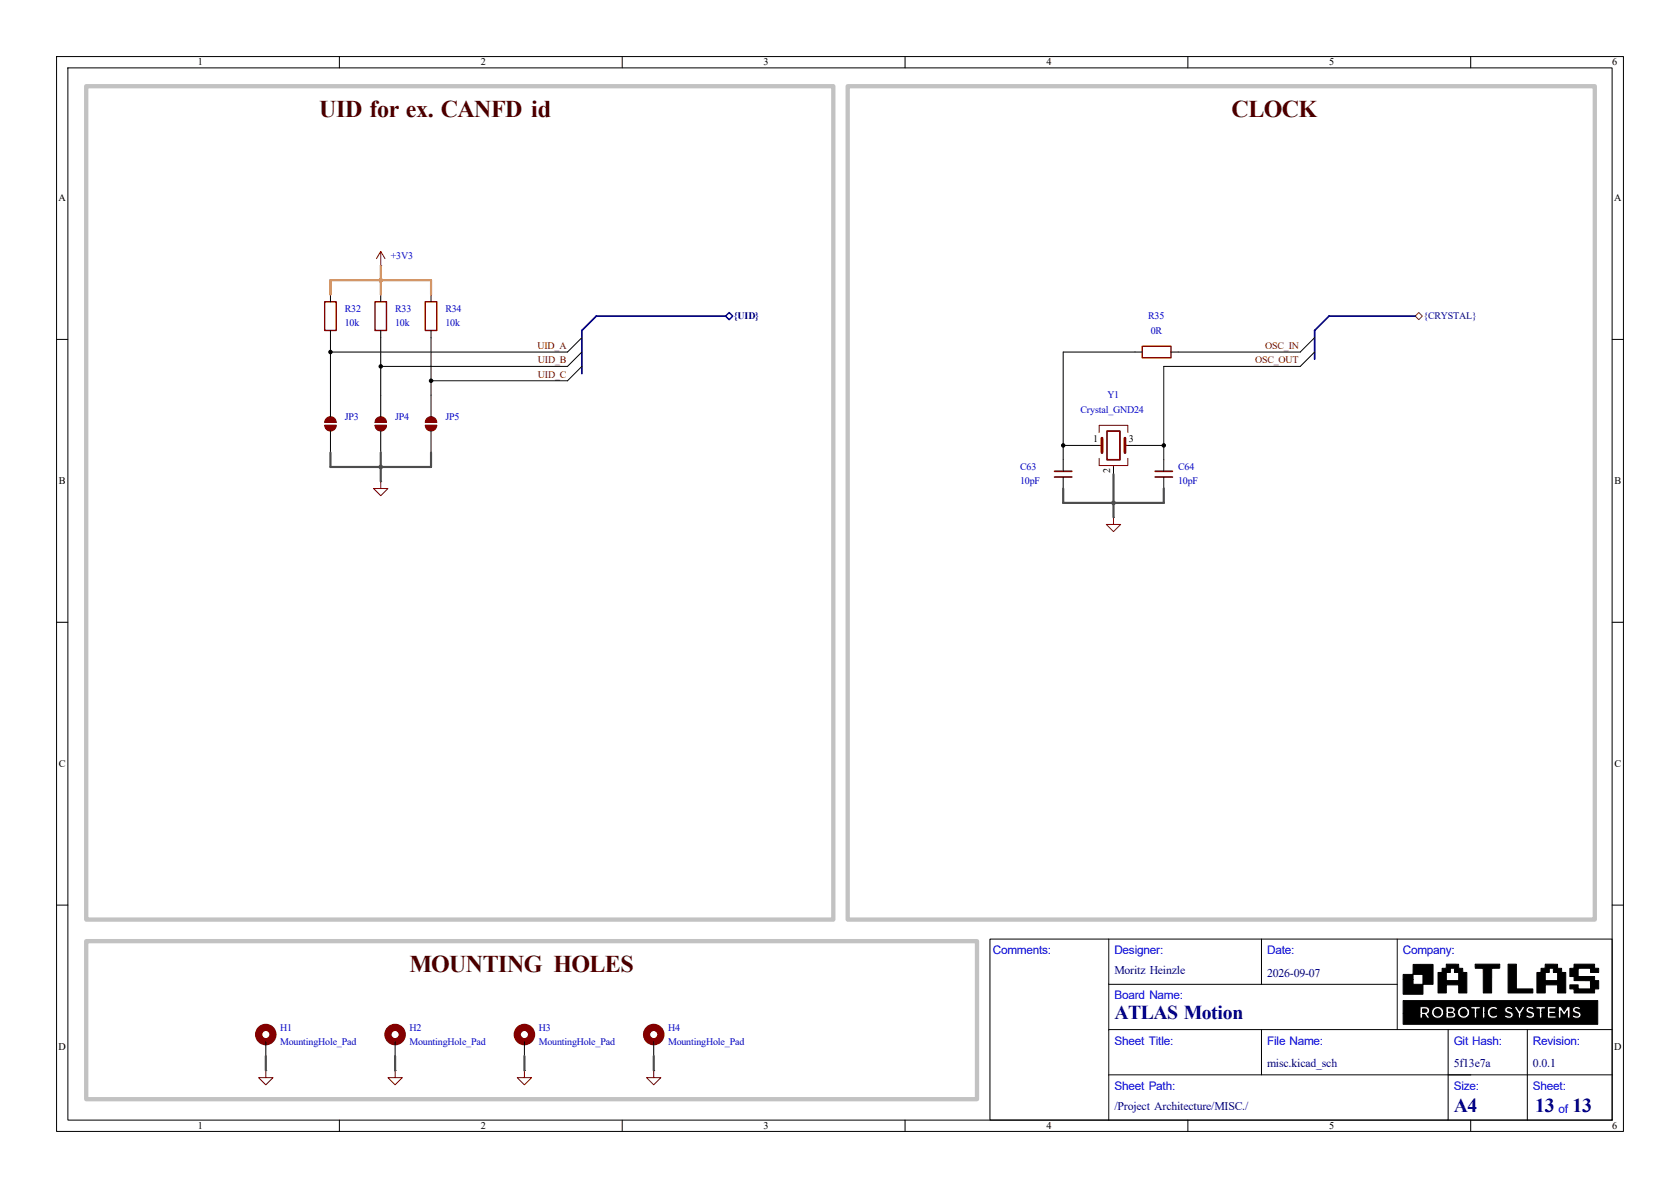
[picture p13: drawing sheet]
<svg xmlns="http://www.w3.org/2000/svg" width="297mm" height="210mm" viewBox="0 0 297 210" stroke-linecap="round" stroke-linejoin="round" font-family="sans-serif">
<defs><g id="words">
<g font-size="4.2" fill="#480000">
<text x="56.5" y="20.7">UID for ex. CANFD id</text>
<text x="217.7" y="20.7">CLOCK</text>
<text x="72.4" y="171.9">MOUNTING HOLES</text>
</g>
<g font-size="3.5" fill="#00007f">
<text x="197" y="180.1">ATLAS Motion</text>
<text x="257" y="196.6">A4</text>
<text x="271.4" y="196.6">13</text>
<text x="278" y="196.6">13</text>
</g>
<g font-size="2.1" fill="#00f">
<text x="175.5" y="168.7">Comments:</text>
<text x="197" y="168.7">Designer:</text>
<text x="224" y="168.7">Date:</text>
<text x="248" y="168.7">Company:</text>
<text x="197" y="176.7">Board Name:</text>
<text x="197" y="184.7">Sheet Title:</text>
<text x="224" y="184.7">File Name:</text>
<text x="257" y="184.7">Git Hash:</text>
<text x="271" y="184.7">Revision:</text>
<text x="197" y="192.7">Sheet Path:</text>
<text x="257" y="192.7">Size:</text>
<text x="271" y="192.7">Sheet:</text>
<text x="275.5" y="196.7">of</text>
</g>
<g font-size="2.1" fill="#00007f">
<text x="197" y="172.2">Moritz Heinzle</text>
<text x="224" y="172.7">2026-09-07</text>
<text x="224" y="188.7">misc.kicad_sch</text>
<text x="257" y="188.7">5f13e7a</text>
<text x="271" y="188.7">0.0.1</text>
<text x="197" y="196.2">/Project Architecture/MISC./</text>
</g>
<g font-size="1.8">
<text x="35" y="11.6">1</text>
<text x="85" y="11.6">2</text>
<text x="135" y="11.6">3</text>
<text x="185" y="11.6">4</text>
<text x="235" y="11.6">5</text>
<text x="285" y="11.6">6</text>
<text x="10.3" y="35.6">A</text>
<text x="285.3" y="35.6">A</text>
<text x="193.2" y="78.2">1</text>
<text x="196.3" y="83.6" transform="rotate(-90 196.3 83.6)">2</text>
<text x="199.6" y="78.2">3</text>
<text x="10.4" y="85.6">B</text>
<text x="285.4" y="85.6">B</text>
<text x="10.4" y="135.6">C</text>
<text x="285.4" y="135.6">C</text>
<text x="10.3" y="185.6">D</text>
<text x="285.3" y="185.6">D</text>
<text x="35" y="199.6">1</text>
<text x="85" y="199.6">2</text>
<text x="135" y="199.6">3</text>
<text x="185" y="199.6">4</text>
<text x="235" y="199.6">5</text>
<text x="285" y="199.6">6</text>
</g>
<g font-size="1.8" fill="#0000c2">
<text x="69.1" y="45.8">+3V3</text>
<text x="61" y="57.7">10k</text>
<text x="61" y="55.2">R32</text>
<text x="69.8" y="57.7">10k</text>
<text x="69.8" y="55.2">R33</text>
<text x="78.7" y="57.7">10k</text>
<text x="78.7" y="55.2">R34</text>
<text x="203" y="56.4">R35</text>
<text x="203.4" y="59">0R</text>
<text x="195.8" y="70.4">Y1</text>
<text x="61" y="74.2">JP3</text>
<text x="69.8" y="74.2">JP4</text>
<text x="78.7" y="74.2">JP5</text>
<text x="191" y="72.9">Crystal_GND24</text>
<text x="180.3" y="83.1">C63</text>
<text x="208.3" y="83.1">C64</text>
<text x="180.3" y="85.6">10pF</text>
<text x="208.3" y="85.6">10pF</text>
<text x="49.5" y="182.2">H1</text>
<text x="49.5" y="184.7">MountingHole_Pad</text>
<text x="72.4" y="182.2">H2</text>
<text x="72.4" y="184.7">MountingHole_Pad</text>
<text x="95.2" y="182.2">H3</text>
<text x="95.2" y="184.7">MountingHole_Pad</text>
<text x="118.1" y="182.2">H4</text>
<text x="118.1" y="184.7">MountingHole_Pad</text>
</g>
<g font-size="1.8" fill="#000084">
<text x="129.7" y="56.4">{UID}</text>
<text x="251.7" y="56.4">{CRYSTAL}</text>
</g>
<g font-size="1.8" fill="#840000">
<text x="95" y="61.7">UID_A</text>
<text x="95.1" y="64.2">UID_B</text>
<text x="221.9" y="64.2">OSC_OUT</text>
<text x="223.7" y="61.7">OSC_IN</text>
<text x="95.1" y="66.7">UID_C</text>
</g>
</g></defs>
<g fill="none" stroke="#000" stroke-width=".18">
<path d="M10 10h277v190h-277zM12 12h273v186h-273zM60 10v2M110 10v2M160 10v2M210 10v2M260 10v2M58.4 52.1v1.2M58.4 58.4v15.3M67.3 47h.1M67.3 52.1v1.2M67.3 58.4v15.3"/>
<path d="M76.2 52.1v1.2M76.2 58.4v15.3M102.9 59.7l-2.6 2.5h-41.9M232.4 59.7l-2.5 2.5h-22.9M10 60h2M58.4 76.2v3.8M67.3 76.2v3.8M76.2 76.2v3.8M102.9 62.2l-2.6 2.6h-33M102.9 64.8l-2.6 2.5h-24.1M188 78.7h6.3M199.4 78.7h6.3"/>
<path d="M201.9 62.2h-13.9v21.1M232.4 62.2l-2.5 2.6h-24.2v18.5M285 60h2M67.3 85.1h.1M188 84.3v2.1M196.8 91.4h.1M196.8 82.6v1.2M205.7 84.3v2.1M10 110h2M285 110h2M10 160h2M175 166h110v32h-110z"/>
<path d="M196 174h51M196 166v32M223 166v8M247 166v16M285 160h2M47 189.2h.1M47 184.2v2.5M60 198v2M69.8 189.2h.1M69.8 184.2v2.5M92.7 189.2h.1M92.7 184.2v2.5"/>
<path d="M110 198v2M115.6 189.2h.1M115.6 184.2v2.5M160 198v2M196 190h89M196 182h89M210 198v2M223 182v8M256 182v16M260 198v2M270 182v16"/>
</g>
<g fill="#000" stroke="#000" stroke-width=".18">
<path d="M251.5 178.4h.5a.31 .31 0 0 1 .3 .4 .31 .31 0 0 1-.5 .1l-.3 .1zM248.1 172.3h1.7v-1.8h3.5v3.5h-1.7v1.8h-3.5v-2.7h1.7v.9h1.8v-1.7h-1.8v.8h-1.7zM256.1 178.4h.6l.1 .2-.7 .2zM256.1 179.1a.62 .62 0 0 1 .8 .3l-.1 .2h-.7zM254.2 171.9h1.5v1.4h2.2v-1.4h-.8v-.4a.3 .3 0 0 0 0-.3 .3 .3 0 0 0-.4 0h-.3v.7h-1.5l.1-.7h.7v-.8l2.2 .1v.7h.7v.7h.7v3.6h-1.4v-1.4h-2.2v1.4h-1.5zM260.8 170.4h4.3v.7l-1.4 .1v4.3h-1.5v-4.3h-1.4zM266.6 170.4h1.5v4.4h2.9v.7h-4.4zM271.7 171.9h1.5v1.4h2.2v-1.4h-.8v-.7h-.7v.7h-1.5v-.7h.8v-.8l2.2 .1v.7h.7v.7h.7v3.6h-1.4v-1.4h-2.2v1.4h-1.5zM277.5 171.2h.8v-.8h3.6v.8h.7v.7h-1.4v-.7h-2.2v1.4h2.9v.7h.7v1.5h-.7v.7h-3.6v-.7h-.8v-.7h1.5v.7h2.2v-1.4l-2.9-.1v-.7h-.8zM248.1 176.9h34.4v4.2h-34.4v-1.9h2.9l.1 .8h.4v-.7h.3l.5 .7h.2h.3l-.5-.7 .4-.4h.4v.2a1.08 1.08 0 0 0 1.1 .9 1.08 1.08 0 0 0 1-1h.4v1h.9a.59 .59 0 0 0 .8-.3 .59 .59 0 0 0-.3-.8h.7a1.07 1.07 0 0 0 1.4 1.1 1.07 1.07 0 0 0 .3-1.9h.6v.3h.6v1.6h.5v-1h1v1h.4v-1h.4a1.07 1.07 0 0 0 .7 1 1.07 1.07 0 0 0 1.2-.3h1.1l.1 .1a.82 .82 0 0 0 1 .2 .82 .82 0 0 0 .5-.9l-1-.6a.54 .54 0 0 1 .7 0l.3-.3-.4-.2h.6l.3 .6a1.37 1.37 0 0 1 .4 1.4h.5v-.3h.8a1 1 0 0 0 1.6-.2 .8 .8 0 0 0-.9-.8l-.2-.2 .1-.1 .2-.1 .5 .2 .2-.4h.3v.2l.6 .1v1.6h.5v-1h1v1h1.5v-.4h-1.1v-.4h1v-.2h.5v1h.5v-1.3l.5 .8 .6-.8v1.3h.5v-.3h.3a.88 .88 0 0 0 .9 .3 .88 .88 0 0 0 .7-.7 1.14 1.14 0 0 0-1-.7l-.1-.1a.54 .54 0 0 1 .8 0l.3-.3a.85 .85 0 0 0-1.5 .3 1.1 1.1 0 0 0 1 .8l.1 .1a.64 .64 0 0 1-.9 0l-.3 .3h-.3v-1.8h-.5l-.6 .9-.5-.9h-.5v1.1h-.5v-.2h-1v-.4h1.1v-.5h-1.5v1.1h-1v-.6h.6v-.5h-1.7v.2h-.3a.77 .77 0 0 0-1-.1 .77 .77 0 0 0-.3 .9l.9 .5a.52 .52 0 0 1-.8 0l-.3 .3h-.8v-.5l.7-1.2-.5-.1-.5 .8-.4-.8h-1.3a.64 .64 0 0 0-.9 .5 .64 .64 0 0 0 .7 .8l.4 .2a.39 .39 0 0 1-.3 .2 .39 .39 0 0 1-.4-.1l-.2-.1-.3 .3h-1.1l-.3-.3a.65 .65 0 0 1-.9-.1 .65 .65 0 0 1 0-.9 .65 .65 0 0 1 1 .1l.2-.3h-.1a1.08 1.08 0 0 0-1.1-.2 1.08 1.08 0 0 0-.7 1h-.4v-1.1h-.4v1.1h-1v-.6h.6v-.5h-1.7v.2h-.6a1.08 1.08 0 0 0-1.7 .8h-.6l.1-.2a.67 .67 0 0 0-.2-.7 .67 .67 0 0 0-.8 0l-.6-.1v1.1h-.4v-.2a1.09 1.09 0 0 0-1.1-.9 1.09 1.09 0 0 0-1 1h-.4v-.1a.82 .82 0 0 0-1.1-.8h-.6v1.2h-2.9z"/>
<circle cx="58.4" cy="62.2" r=".3"/>
<circle cx="67.3" cy="64.8" r=".3"/>
<circle cx="76.2" cy="67.3" r=".3"/>
<circle cx="188" cy="78.7" r=".3"/>
<circle cx="205.7" cy="78.7" r=".3"/>
<circle cx="254.2" cy="179" r=".63"/>
<circle cx="258.8" cy="179" r=".63"/>
</g>
<path d="M195.7 76.2h2.3v5.1h-2.3zM186.4 83.3h3.1M186.4 84.3h3.1M204.2 83.3h3.1M204.2 84.3h3.1" fill="none" stroke="#840000" stroke-width=".3"/>
<g fill="none" stroke="#840000" stroke-width="1.3">
<circle cx="47" cy="182.9" r="1.27"/>
<circle cx="69.8" cy="182.9" r="1.27"/>
<circle cx="92.7" cy="182.9" r="1.27"/>
<circle cx="115.6" cy="182.9" r="1.27"/>
</g>
<path d="M57.4 53.3h2v5.1h-2zM66.3 53.3h2v5.1h-2zM75.2 53.3h2v5.1h-2zM201.9 61.2h5.1v2h-5.1z" fill="none" stroke="#840000" stroke-width=".25"/>
<g fill="none" stroke="#840000" stroke-width=".18">
<path d="M67.3 44.5l-.8 1.2M67.3 44.5l.8 1.2M67.3 44.5v2.5M57.4 75.2h2M57.4 74.7h2M66.3 75.2h2M66.3 74.7h2M75.2 75.2h2M75.2 74.7h2M194.3 76.5v-1.3h5.1v1.3M194.3 78.7h.5M198.9 78.7h.5"/>
<path d="M67.3 85.1v1.3h1.3l-1.3 1.2-1.3-1.2h1.3M194.3 81v1.3h5.1v-1.3M196.8 91.4v1.3h1.3l-1.3 1.3-1.2-1.3h1.2M196.8 82.3v.3M47 189.2v1.3h1.3l-1.3 1.3-1.3-1.3h1.3M69.8 189.2v1.3h1.3l-1.3 1.3-1.2-1.3h1.2M92.7 189.2v1.3h1.3l-1.3 1.3-1.3-1.3h1.3M115.6 189.2v1.3h1.2l-1.2 1.3-1.3-1.3h1.3"/>
</g>
<g fill="#840000" stroke="#840000" stroke-width=".18">
<path d="M57.4 75.2h2a1.02 1.02 0 0 1-1 1 1.02 1.02 0 0 1-1-1z"/>
<path d="M57.7 74a1.02 1.02 0 0 1 1.1-.3 1.02 1.02 0 0 1 .6 1h-2z"/>
<path d="M66.3 75.2h2a1.02 1.02 0 0 1-1 1 1.02 1.02 0 0 1-1-1z"/>
<path d="M66.6 74a1.02 1.02 0 0 1 1.1-.3 1.02 1.02 0 0 1 .6 1h-2z"/>
<path d="M75.2 75.2h2a1.02 1.02 0 0 1-1 1 1.02 1.02 0 0 1-1-1z"/>
<path d="M75.5 74a1.02 1.02 0 0 1 1.1-.3 1.02 1.02 0 0 1 .6 1h-2z"/>
</g>
<path d="M194.8 77.5v2.5M198.9 77.5v2.5" fill="none" stroke="#840000" stroke-width=".51"/>
<path d="M250.2 55.9l.6-.7 .7 .7-.7 .6z" fill="none" stroke="#725600" stroke-width=".18"/>
<path d="M128.3 55.9l.6-.7 .6 .7-.6 .6z" fill="none" stroke="#000084" stroke-width=".25"/>
<path d="M128.3 55.9h-22.9l-2.5 2.5v7.6M250.2 55.9h-15.3l-2.5 2.5v5.1" fill="none" stroke="#000084" stroke-width=".3"/>
<path d="M58.4 80v2.6h17.8v-2.6M67.3 80v5.1M188 86.4v2.5h17.7v-2.5M196.8 83.8v7.6M47 186.7v2.5M69.8 186.7v2.5M92.7 186.7v2.5M115.6 186.7v2.5" fill="none" stroke="#484848" stroke-width=".38"/>
<path d="M58.4 52.1v-2.6h17.8v2.6M67.3 47v5.1" fill="none" stroke="#f90" stroke-width=".38"/>
<path d="M15.2 15.2h132.1v147.4h-132.1zM149.9 15.2h132v147.4h-132zM15.2 166.4h157.5v27.9h-157.5z" fill="none" stroke="#c2c2c2" stroke-width=".76"/>
<circle cx="67.3" cy="49.5" r=".32" fill="#f90" stroke="#f90" stroke-width=".18"/>
<g fill="#484848" stroke="#484848" stroke-width=".18">
<circle cx="67.3" cy="82.6" r=".32"/>
<circle cx="196.8" cy="88.9" r=".32"/>
</g>
<use href="#words"/>
</svg>
